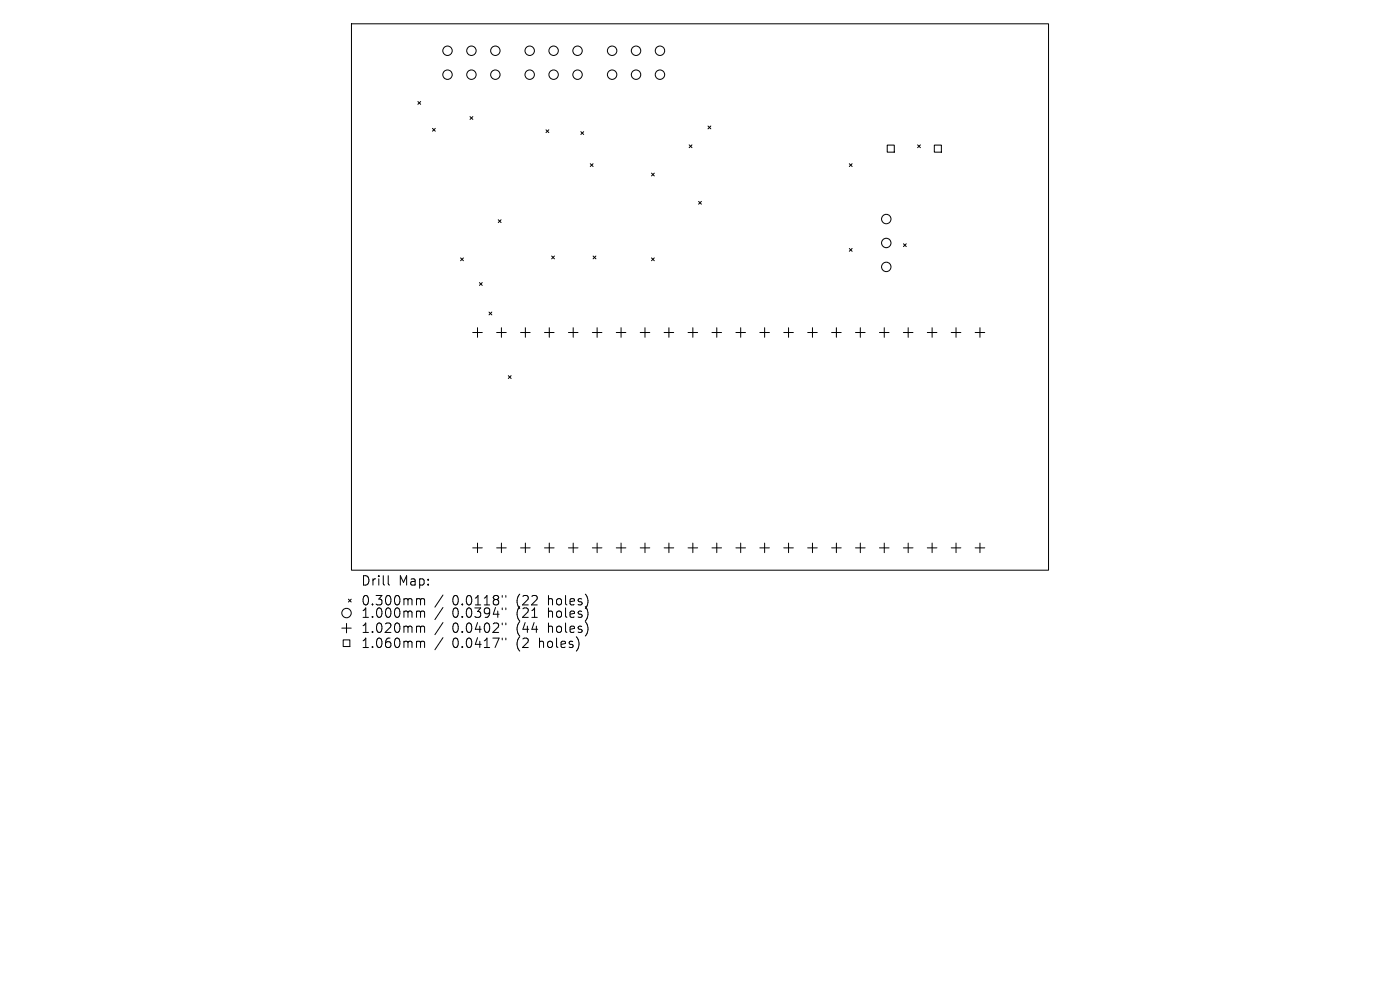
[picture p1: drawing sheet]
<svg xmlns="http://www.w3.org/2000/svg" width="297mm" height="210mm" viewBox="0 0 297 210" stroke-linecap="round" stroke-linejoin="round" font-family="sans-serif">
<defs><g id="words">
<g font-size="2.8">
<text x="76.5" y="124.5">Drill</text>
<text x="84.5" y="124.5">Map:</text>
<text x="76.5" y="128.7">0.300mm</text>
<text x="76.5" y="131.3">1.000mm</text>
<text x="96" y="128.7">0.0118&quot;</text>
<text x="96" y="131.3">0.0394&quot;</text>
<text x="109.7" y="128.7">(22</text>
<text x="109.7" y="131.3">(21</text>
<text x="116.6" y="128.7">holes)</text>
<text x="116.6" y="131.3">holes)</text>
<text x="76.5" y="134.5">1.020mm</text>
<text x="76.5" y="137.7">1.060mm</text>
<text x="96" y="134.5">0.0402&quot;</text>
<text x="96" y="137.7">0.0417&quot;</text>
<text x="109.7" y="134.5">(44</text>
<text x="109.7" y="137.7">(2</text>
<text x="114.6" y="137.7">holes)</text>
<text x="116.6" y="134.5">holes)</text>
</g>
</g></defs>
<g fill="none" stroke="#000" stroke-width=".21">
<path d="M74.6 5h147.8v116h-147.8zM88.7 21.5l.5 .6M89.2 21.5l-.5 .6M91.7 27.2l.6 .6M92.3 27.2l-.6 .6M99.7 24.7l.6 .6M100.3 24.7l-.6 .6M115.8 27.5l.6 .6M116.4 27.5l-.6 .6M123.2 27.9l.6 .6M123.8 27.9l-.6 .6M125.2 34.7l.6 .6"/>
<path d="M125.8 34.7l-.6 .6M138.2 36.7l.6 .6M138.8 36.7l-.6 .6M146.2 30.7l.6 .6M146.8 30.7l-.6 .6M150.2 26.7l.6 .6M150.8 26.7l-.6 .6M180.2 34.7l.6 .6M180.8 34.7l-.6 .6M188.2 30.8h1.5v1.5h-1.5zM194.7 30.7l.6 .6M195.3 30.7l-.6 .6"/>
<path d="M198.2 30.8h1.5v1.5h-1.5zM97.7 54.7l.6 .6M98.3 54.7l-.6 .6M101.7 59.9l.6 .6M102.3 59.9l-.6 .6M105.7 46.6l.6 .6M106.3 46.6l-.6 .6M117 54.3l.6 .6M117.6 54.3l-.6 .6M125.8 54.3l.6 .6M126.4 54.3l-.6 .6M138.2 54.7l.6 .6"/>
<path d="M138.8 54.7l-.6 .6M148.2 42.7l.6 .6M148.8 42.7l-.6 .6M180.2 52.7l.6 .6M180.8 52.7l-.6 .6M191.7 51.7l.6 .6M192.3 51.7l-.6 .6M100.3 70.5h2M101.3 69.5v2.1M103.7 66.2l.6 .6M104.3 66.2l-.6 .6M105.4 70.5h2"/>
<path d="M106.4 69.5v2.1M107.8 79.7l.6 .6M108.4 79.7l-.6 .6M110.4 70.5h2.1M111.5 69.5v2.1M115.5 70.5h2M116.5 69.5v2.1M120.6 70.5h2M121.6 69.5v2.1M125.7 70.5h2M126.7 69.5v2.1M130.7 70.5h2.1"/>
<path d="M131.8 69.5v2.1M135.8 70.5h2M136.8 69.5v2.1M140.9 70.5h2M141.9 69.5v2.1M146 70.5h2M147 69.5v2.1M151 70.5h2.1M152.1 69.5v2.1M156.1 70.5h2.1M157.1 69.5v2.1M161.2 70.5h2"/>
<path d="M162.2 69.5v2.1M166.3 70.5h2M167.3 69.5v2.1M171.3 70.5h2.1M172.4 69.5v2.1M176.4 70.5h2.1M177.4 69.5v2.1M181.5 70.5h2M182.5 69.5v2.1M186.6 70.5h2M187.6 69.5v2.1M191.6 70.5h2.1"/>
<path d="M192.7 69.5v2.1M196.7 70.5h2.1M197.7 69.5v2.1M201.8 70.5h2M202.8 69.5v2.1M206.9 70.5h2M207.9 69.5v2.1M100.3 116.2h2M101.3 115.2v2M105.4 116.2h2M106.4 115.2v2M110.4 116.2h2.1"/>
<path d="M111.5 115.2v2M115.5 116.2h2M116.5 115.2v2M120.6 116.2h2M121.6 115.2v2M125.7 116.2h2M126.7 115.2v2M130.7 116.2h2.1M131.8 115.2v2M135.8 116.2h2M136.8 115.2v2M140.9 116.2h2"/>
<path d="M141.9 115.2v2M146 116.2h2M147 115.2v2M151 116.2h2.1M152.1 115.2v2M156.1 116.2h2.1M157.1 115.2v2M161.2 116.2h2M162.2 115.2v2M166.3 116.2h2M167.3 115.2v2M171.3 116.2h2.1"/>
<path d="M172.4 115.2v2M176.4 116.2h2.1M177.4 115.2v2M181.5 116.2h2M182.5 115.2v2M186.6 116.2h2M187.6 115.2v2M191.6 116.2h2.1M192.7 115.2v2M196.7 116.2h2.1M197.7 115.2v2M201.8 116.2h2"/>
<path d="M202.8 115.2v2M206.9 116.2h2M207.9 115.2v2M72.5 133.2h2M72.8 135.7h1.4v1.4h-1.4zM73.5 132.2v2M73.9 127.1l.6 .6M74.5 127.1l-.6 .6M82.4 122.1v1.7l.2 .3M88.6 127h.3l.3 .3M88.6 129.6h.3l.3 .3M88.6 132.8l.5 .1 .1 .2"/>
<path d="M88.6 136h.3l.3 .3M89.2 127.3l.3-.3 .5 .1 .1 1.2M89.2 127.3v1M89.2 129.9v1.1M89.2 133.1v1.1M89.2 136.3v1.1M89.2 129.9l.3-.3 .5 .1 .1 1.3M89.2 133.1l.3-.3 .5 .1 .1 1.3M89.2 136.3l.3-.3 .5 .1 .1 1.3M94 126.2l-1.7 2.6M94 128.9l-1.7 2.5M94 132.1l-1.7 2.5"/>
<path d="M94 135.3l-1.7 2.5M106.5 126.3v.4M106.5 129v.3M106.5 132.2v.3M106.5 135.4v.3M107.3 126.3v.4M107.3 129v.3M107.3 132.2v.3M107.3 135.4v.3"/>
<circle cx="94.9" cy="15.8" r="1"/>
<circle cx="94.9" cy="10.8" r="1"/>
<circle cx="100" cy="15.8" r="1"/>
<circle cx="100" cy="10.8" r="1"/>
<circle cx="105.1" cy="15.8" r="1"/>
<circle cx="105.1" cy="10.8" r="1"/>
<circle cx="112.4" cy="15.8" r="1"/>
<circle cx="112.4" cy="10.8" r="1"/>
<circle cx="117.4" cy="15.8" r="1"/>
<circle cx="117.4" cy="10.8" r="1"/>
<circle cx="122.5" cy="15.8" r="1"/>
<circle cx="122.5" cy="10.8" r="1"/>
<circle cx="129.9" cy="15.8" r="1"/>
<circle cx="129.9" cy="10.8" r="1"/>
<circle cx="134.9" cy="15.8" r="1"/>
<circle cx="134.9" cy="10.8" r="1"/>
<circle cx="140" cy="15.8" r="1"/>
<circle cx="140" cy="10.8" r="1"/>
<circle cx="188" cy="51.5" r="1"/>
<circle cx="188" cy="46.5" r="1"/>
<circle cx="188" cy="56.6" r="1"/>
<circle cx="73.5" cy="130" r="1"/>
</g>
<use href="#words"/>
</svg>
